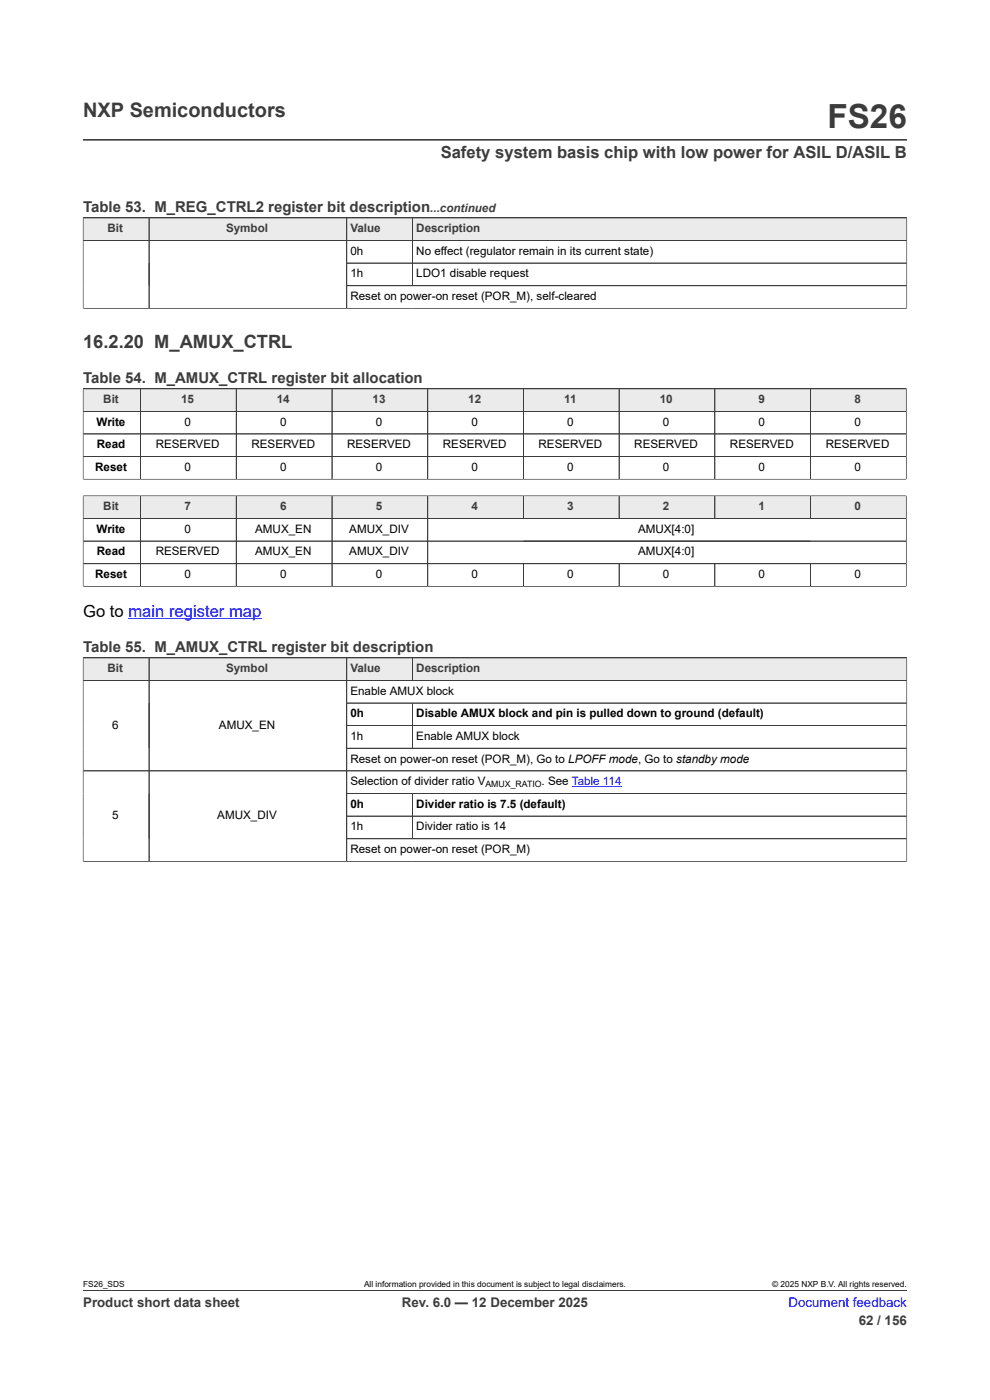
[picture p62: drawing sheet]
<svg xmlns="http://www.w3.org/2000/svg" width="210mm" height="297mm" viewBox="0 0 210 297" stroke-linecap="round" stroke-linejoin="round" font-family="sans-serif">
<defs><g id="words">
<text font-size="7.1" fill="#3c3c3c" x="175.5" y="27.2">FS26</text>
<text font-size="4.2" fill="#3c3c3c" x="17.6" y="24.8">NXP Semiconductors</text>
<text font-size="3.9" fill="#3c3c3c" x="17.6" y="73.7">16.2.20 M_AMUX_CTRL</text>
<text font-size="3.5" fill="#3c3c3c" x="93.5" y="33.5">Safety system basis chip with low power for ASIL D/ASIL B</text>
<text font-size="3.5" x="17.6" y="130.9">Go to main register map</text>
<g font-size="3.2" fill="#3c3c3c">
<text x="17.6" y="45.1">Table 53. M_REG_CTRL2 register bit description</text>
<text x="17.6" y="81.3">Table 54. M_AMUX_CTRL register bit allocation</text>
<text x="17.6" y="138.4">Table 55. M_AMUX_CTRL register bit description</text>
</g>
<g font-size="2.8" fill="#3c3c3c">
<text x="17.6" y="277.3">Product short data sheet</text>
<text x="85.3" y="277.3">Rev. 6.0 — 12 December 2025</text>
<text x="182.2" y="281">62 / 156</text>
</g>
<text font-size="2.8" fill="#00f" x="167.3" y="277.3">Document feedback</text>
<g font-size="2.5" fill="#3c3c3c">
<text x="91.3" y="45.1">...continued</text>
<text x="22.8" y="49.3">Bit</text>
<text x="48" y="49.3">Symbol</text>
<text x="74.3" y="49.3">Value</text>
<text x="88.3" y="49.3">Description</text>
<text x="21.9" y="85.5">Bit</text>
<text x="38.4" y="85.5">15</text>
<text x="58.7" y="85.5">14</text>
<text x="79" y="85.5">13</text>
<text x="99.3" y="85.5">12</text>
<text x="119.7" y="85.5">11</text>
<text x="139.9" y="85.5">10</text>
<text x="160.9" y="85.5">9</text>
<text x="181.2" y="85.5">8</text>
<text x="21.9" y="108.2">Bit</text>
<text x="39.1" y="108.2">7</text>
<text x="59.4" y="108.2">6</text>
<text x="79.7" y="108.2">5</text>
<text x="100" y="108.2">4</text>
<text x="120.3" y="108.2">3</text>
<text x="140.6" y="108.2">2</text>
<text x="160.9" y="108.2">1</text>
<text x="181.2" y="108.2">0</text>
<text x="22.8" y="142.6">Bit</text>
<text x="48" y="142.6">Symbol</text>
<text x="74.3" y="142.6">Value</text>
<text x="88.3" y="142.6">Description</text>
</g>
<g font-size="2.5">
<text x="74.3" y="54.1">0h</text>
<text x="74.3" y="58.8">1h</text>
<text x="88.3" y="54.1">No effect (regulator remain in its current state)</text>
<text x="88.3" y="58.8">LDO1 disable request</text>
<text x="74.3" y="63.6">Reset on power-on reset (POR_M), self-cleared</text>
<text x="20.5" y="90.3">Write</text>
<text x="20.5" y="95.1">Read</text>
<text x="33" y="95.1">RESERVED</text>
<text x="39.1" y="90.3">0</text>
<text x="53.3" y="95.1">RESERVED</text>
<text x="59.4" y="90.3">0</text>
<text x="73.6" y="95.1">RESERVED</text>
<text x="79.7" y="90.3">0</text>
<text x="93.9" y="95.1">RESERVED</text>
<text x="100" y="90.3">0</text>
<text x="114.2" y="95.1">RESERVED</text>
<text x="120.3" y="90.3">0</text>
<text x="134.5" y="95.1">RESERVED</text>
<text x="140.6" y="90.3">0</text>
<text x="154.8" y="95.1">RESERVED</text>
<text x="160.9" y="90.3">0</text>
<text x="175.1" y="95.1">RESERVED</text>
<text x="181.2" y="90.3">0</text>
<text x="20.2" y="99.9">Reset</text>
<text x="39.1" y="99.9">0</text>
<text x="59.4" y="99.9">0</text>
<text x="79.7" y="99.9">0</text>
<text x="100" y="99.9">0</text>
<text x="120.3" y="99.9">0</text>
<text x="140.6" y="99.9">0</text>
<text x="160.9" y="99.9">0</text>
<text x="181.2" y="99.9">0</text>
<text x="20.5" y="113">Write</text>
<text x="39.1" y="113">0</text>
<text x="54.1" y="113">AMUX_EN</text>
<text x="74.1" y="113">AMUX_DIV</text>
<text x="135.3" y="113">AMUX[4:0]</text>
<text x="20.5" y="117.8">Read</text>
<text x="33" y="117.8">RESERVED</text>
<text x="54.1" y="117.8">AMUX_EN</text>
<text x="74.1" y="117.8">AMUX_DIV</text>
<text x="135.3" y="117.8">AMUX[4:0]</text>
<text x="20.2" y="122.6">Reset</text>
<text x="39.1" y="122.6">0</text>
<text x="59.4" y="122.6">0</text>
<text x="79.7" y="122.6">0</text>
<text x="100" y="122.6">0</text>
<text x="120.3" y="122.6">0</text>
<text x="140.6" y="122.6">0</text>
<text x="160.9" y="122.6">0</text>
<text x="181.2" y="122.6">0</text>
<text x="74.3" y="147.4">Enable AMUX block</text>
<text x="23.8" y="154.6">6</text>
<text x="46.4" y="154.6">AMUX_EN</text>
<text x="74.3" y="152.2">0h</text>
<text x="88.3" y="152.2">Disable AMUX block and pin is pulled down to ground (default)</text>
<text x="74.3" y="157">1h</text>
<text x="74.3" y="161.8">Reset on power-on reset (POR_M), Go to LPOFF mode, Go to standby mode</text>
<text x="88.3" y="157">Enable AMUX block</text>
<text x="74.3" y="166.6">Selection of divider ratio V</text>
<text x="114.9" y="166.6">. See Table 114</text>
<text x="23.8" y="173.8">5</text>
<text x="46.1" y="173.8">AMUX_DIV</text>
<text x="74.3" y="171.4">0h</text>
<text x="88.3" y="171.4">Divider ratio is 7.5 (default)</text>
<text x="74.3" y="176.2">1h</text>
<text x="88.3" y="176.2">Divider ratio is 14</text>
<text x="74.3" y="181">Reset on power-on reset (POR_M)</text>
</g>
<text font-size="1.9" x="103" y="167.1">AMUX_RATIO</text>
<g font-size="1.8">
<text x="17.6" y="273.1">FS26_SDS</text>
<text x="77.2" y="273.1">All information provided in this document is subject to legal disclaimers.</text>
<text x="163.8" y="273.1">© 2025 NXP B.V. All rights reserved.</text>
</g>
</g></defs>
<path d="M17.6 29.7h174.8M17.6 46.2h174.8" fill="none" stroke="#3c3c3c" stroke-width=".21"/>
<path d="M17.7 46.3h13.8v4.6h-13.8z" fill="#ebebeb"/>
<path d="M17.6 46.2h14v4.8h-14z" fill="none" stroke="#3c3c3c" stroke-width=".21"/>
<path d="M31.7 46.3h41.8v4.6h-41.8z" fill="#ebebeb"/>
<path d="M31.6 46.2h41.9v4.8h-41.9z" fill="none" stroke="#3c3c3c" stroke-width=".21"/>
<path d="M73.6 46.3h13.9v4.6h-13.9z" fill="#ebebeb"/>
<path d="M73.5 46.2h14v4.8h-14z" fill="none" stroke="#3c3c3c" stroke-width=".21"/>
<path d="M87.6 46.3h104.7v4.6h-104.7z" fill="#ebebeb"/>
<path d="M17.6 46.2h174.8v19.3M17.6 51h174.8M17.6 46.3v19.2M31.6 46.3v19.1M73.5 55.8h118.9M73.5 46.3v19.1M87.5 46.2v14.4M17.6 65.4h174.8M73.5 60.6h118.9M17.6 82.5h174.6" fill="none" stroke="#3c3c3c" stroke-width=".21"/>
<path d="M17.7 82.5h12v4.7h-12z" fill="#ebebeb"/>
<path d="M17.6 82.5h12.2v4.8h-12.2z" fill="none" stroke="#3c3c3c" stroke-width=".21"/>
<path d="M29.9 82.5h20.2v4.7h-20.2z" fill="#ebebeb"/>
<path d="M29.8 82.5h20.3v4.8h-20.3z" fill="none" stroke="#3c3c3c" stroke-width=".21"/>
<path d="M50.2 82.5h20.2v4.7h-20.2z" fill="#ebebeb"/>
<path d="M50.1 82.5h20.3v4.8h-20.3z" fill="none" stroke="#3c3c3c" stroke-width=".21"/>
<path d="M70.5 82.5h20.2v4.7h-20.2z" fill="#ebebeb"/>
<path d="M70.4 82.5h20.3v4.8h-20.3z" fill="none" stroke="#3c3c3c" stroke-width=".21"/>
<path d="M90.8 82.5h20.2v4.7h-20.2z" fill="#ebebeb"/>
<path d="M90.7 82.5h20.3v4.8h-20.3z" fill="none" stroke="#3c3c3c" stroke-width=".21"/>
<path d="M111.1 82.5h20.2v4.7h-20.2z" fill="#ebebeb"/>
<path d="M111 82.5h20.3v4.8h-20.3z" fill="none" stroke="#3c3c3c" stroke-width=".21"/>
<path d="M131.4 82.5h20.2v4.7h-20.2z" fill="#ebebeb"/>
<path d="M131.3 82.5h20.3v4.8h-20.3z" fill="none" stroke="#3c3c3c" stroke-width=".21"/>
<path d="M151.7 82.5h20.2v4.7h-20.2z" fill="#ebebeb"/>
<path d="M151.6 82.5h20.3v4.8h-20.3z" fill="none" stroke="#3c3c3c" stroke-width=".21"/>
<path d="M172 82.5h20.2v4.7h-20.2z" fill="#ebebeb"/>
<g fill="none" stroke="#3c3c3c" stroke-width=".21">
<path d="M17.6 82.5h174.6v19.2M17.6 87.3h174.6M17.6 82.5v19.2M17.6 96.9h174.6M29.8 82.5v19.2M50.1 82.5v19.2M70.4 82.5v19.2M90.7 82.5v19.2M111 82.5v19.2M131.3 82.5v19.2M151.6 82.5v19.2M171.9 82.5v19.2"/>
<path d="M192.2 92.1h-174.6M17.6 101.7h174.7"/>
</g>
<path d="M17.7 105.3h12v4.6h-12z" fill="#ebebeb"/>
<path d="M17.6 105.1v4.9h12.2v-4.8h-12.2" fill="none" stroke="#3c3c3c" stroke-width=".21"/>
<path d="M29.9 105.3h20.2v4.6h-20.2z" fill="#ebebeb"/>
<path d="M29.8 105.2h20.3v4.8h-20.3z" fill="none" stroke="#3c3c3c" stroke-width=".21"/>
<path d="M50.2 105.3h20.2v4.6h-20.2z" fill="#ebebeb"/>
<path d="M50.1 105.2h20.3v4.8h-20.3z" fill="none" stroke="#3c3c3c" stroke-width=".21"/>
<path d="M70.5 105.3h20.2v4.6h-20.2z" fill="#ebebeb"/>
<path d="M70.4 105.2h20.3v4.8h-20.3z" fill="none" stroke="#3c3c3c" stroke-width=".21"/>
<path d="M90.8 105.3h20.2v4.6h-20.2z" fill="#ebebeb"/>
<path d="M90.7 105.2h20.3v4.8h-20.3z" fill="none" stroke="#3c3c3c" stroke-width=".21"/>
<path d="M111.1 105.3h20.2v4.6h-20.2z" fill="#ebebeb"/>
<path d="M111 105.2h20.3v4.8h-20.3z" fill="none" stroke="#3c3c3c" stroke-width=".21"/>
<path d="M131.4 105.3h20.2v4.6h-20.2z" fill="#ebebeb"/>
<path d="M131.3 105.2h20.3v4.8h-20.3z" fill="none" stroke="#3c3c3c" stroke-width=".21"/>
<path d="M151.7 105.3h20.2v4.6h-20.2z" fill="#ebebeb"/>
<path d="M151.6 105.2h20.3v4.8h-20.3z" fill="none" stroke="#3c3c3c" stroke-width=".21"/>
<path d="M172 105.3h20.2v4.6h-20.2z" fill="#ebebeb"/>
<g fill="none" stroke="#3c3c3c" stroke-width=".21">
<path d="M17.6 110h174.6M17.6 114.8h174.6M17.6 105.3v19.2M17.6 119.6h174.6M17.7 105.2h174.6M29.8 105.3v19.1M50.1 105.3v19.1M70.4 105.3v19.1M90.7 105.3v19.1M111 119.6v4.8M111 105.3v4.6M131.3 105.3v4.6"/>
<path d="M131.3 119.6v4.8M151.6 119.6v4.8M151.6 105.3v4.6M171.9 105.2v4.8M171.9 119.6v4.8M192.2 105.1v19.4M17.6 124.4h174.7M17.6 139.5h174.8"/>
</g>
<path d="M27.2 131.3h28.3" fill="none" stroke="#00f" stroke-width=".21"/>
<path d="M17.7 139.6h13.8v4.7h-13.8z" fill="#ebebeb"/>
<path d="M17.6 139.5h14v4.8h-14z" fill="none" stroke="#3c3c3c" stroke-width=".21"/>
<path d="M31.7 139.6h41.8v4.7h-41.8z" fill="#ebebeb"/>
<path d="M31.6 139.5h41.9v4.8h-41.9z" fill="none" stroke="#3c3c3c" stroke-width=".21"/>
<path d="M73.6 139.6h13.9v4.7h-13.9z" fill="#ebebeb"/>
<path d="M73.5 139.5h14v4.8h-14z" fill="none" stroke="#3c3c3c" stroke-width=".21"/>
<path d="M87.6 139.6h104.7v4.7h-104.7z" fill="#ebebeb"/>
<g fill="none" stroke="#3c3c3c" stroke-width=".21">
<path d="M17.6 139.5h174.8v43.3M17.6 139.6v43.2M31.6 139.6v43.1M73.5 139.6v43.1M87.5 139.5v4.8M17.6 144.3h174.8M73.5 149.1h118.9M73.5 153.9h118.9M73.5 158.7h118.9M87.5 149.1v9.6M17.6 163.5h174.8M73.5 168.3h118.9"/>
<path d="M73.5 173.1h118.9M73.5 177.9h118.9M87.5 168.3v9.6M17.6 182.7h174.8M17.6 273.8h174.8"/>
</g>
<path d="M121.3 166.8h10.5" fill="none" stroke="#00f" stroke-width=".21"/>
<use href="#words"/>
</svg>
